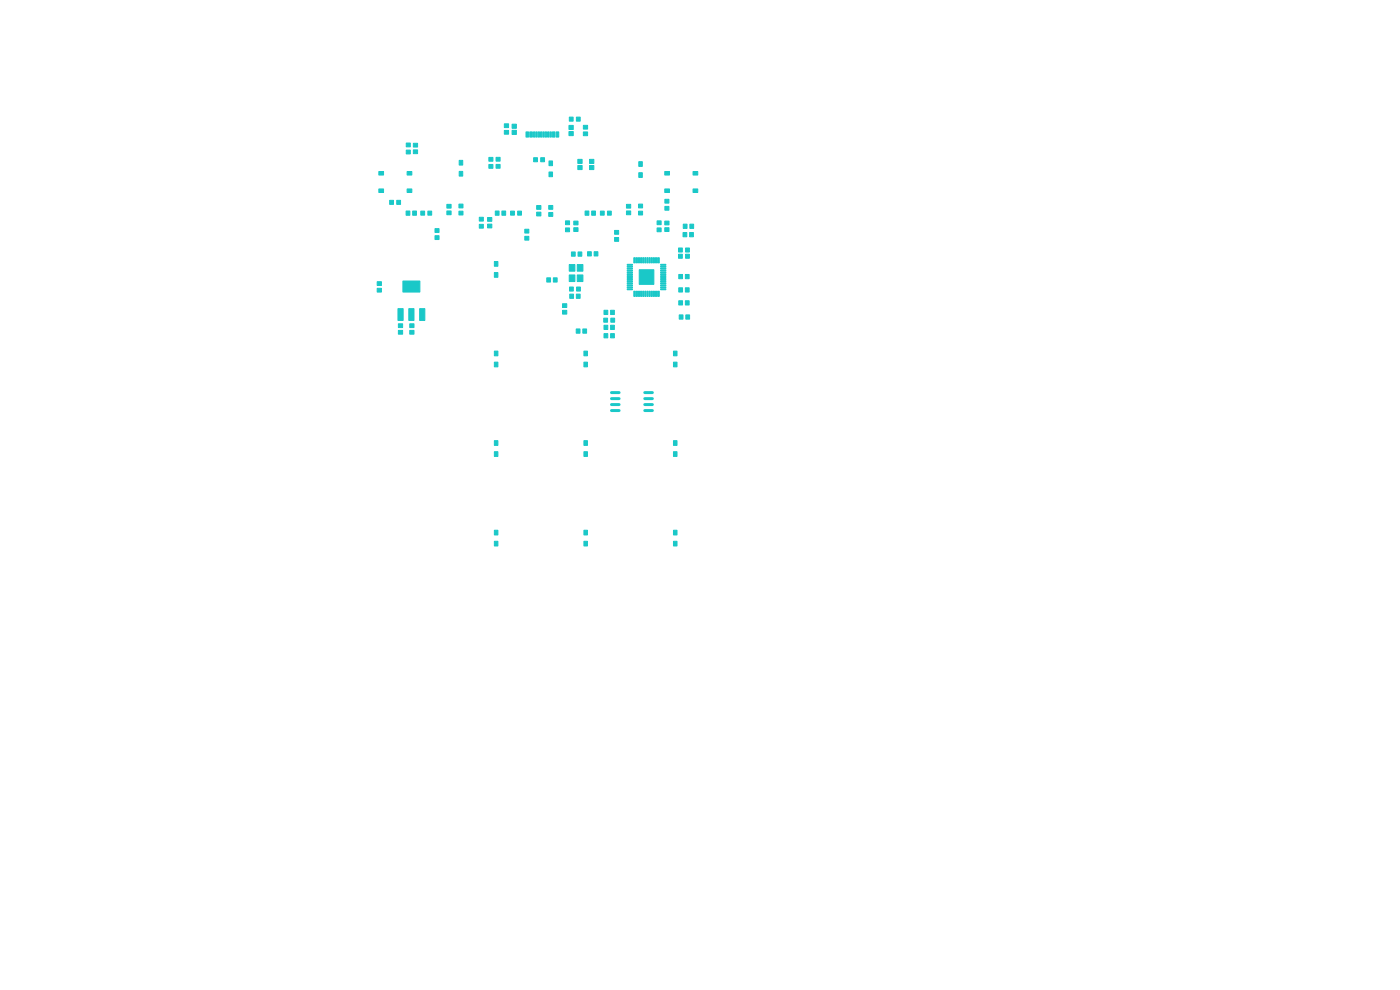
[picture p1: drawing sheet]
<svg xmlns="http://www.w3.org/2000/svg" width="297mm" height="210mm" viewBox="0 0 297 210" stroke-linecap="round" stroke-linejoin="round" font-family="sans-serif">
<g fill="#1ac8c8" stroke="#1ac8c8" stroke-width=".21">
<path d="M122.6 53.4h.8v.9h-.8z"/>
<path d="M121.2 53.4h.8v.9h-.8z"/>
<path d="M130.4 48.9h.8v.8h-.8z"/>
<path d="M130.4 50.4h.8v.8h-.8z"/>
<path d="M107 26.3h.9v.8h-.9z"/>
<path d="M107 27.7h.9v.8h-.9z"/>
<path d="M94.8 44.8h.9v.8h-.9z"/>
<path d="M94.8 43.4h.9v.8h-.9z"/>
<path d="M121.7 46.9h.9v.8h-.9z"/>
<path d="M121.7 48.3h.9v.8h-.9z"/>
<path d="M144.9 49.3h.8v.9h-.8z"/>
<path d="M146.3 49.3h.8v.9h-.8z"/>
<path d="M139.7 61.8h.2v1.1h-.2z"/>
<path d="M139.3 61.8h.2v1.1h-.2z"/>
<path d="M138.9 61.8h.2v1.1h-.2z"/>
<path d="M138.5 61.8h.2v1.1h-.2z"/>
<path d="M138.1 61.8h.2v1.1h-.2z"/>
<path d="M137.7 61.8h.2v1.1h-.2z"/>
<path d="M137.3 61.8h.2v1.1h-.2z"/>
<path d="M136.9 61.8h.2v1.1h-.2z"/>
<path d="M136.5 61.8h.2v1.1h-.2z"/>
<path d="M136.1 61.8h.2v1.1h-.2z"/>
<path d="M135.7 61.8h.2v1.1h-.2z"/>
<path d="M135.3 61.8h.2v1.1h-.2z"/>
<path d="M134.9 61.8h.2v1.1h-.2z"/>
<path d="M134.5 61.8h.2v1.1h-.2z"/>
<path d="M133.1 61.3h1.1v.2h-1.1z"/>
<path d="M133.1 60.9h1.1v.2h-1.1z"/>
<path d="M133.1 60.5h1.1v.2h-1.1z"/>
<path d="M133.1 60.1h1.1v.2h-1.1z"/>
<path d="M133.1 59.7h1.1v.2h-1.1z"/>
<path d="M133.1 59.3h1.1v.2h-1.1z"/>
<path d="M133.1 58.9h1.1v.2h-1.1z"/>
<path d="M133.1 58.5h1.1v.2h-1.1z"/>
<path d="M133.1 58.1h1.1v.2h-1.1z"/>
<path d="M133.1 57.7h1.1v.2h-1.1z"/>
<path d="M133.1 57.3h1.1v.2h-1.1z"/>
<path d="M133.1 56.9h1.1v.2h-1.1z"/>
<path d="M133.1 56.5h1.1v.2h-1.1z"/>
<path d="M133.1 56.1h1.1v.2h-1.1z"/>
<path d="M134.5 54.7h.2v1.1h-.2z"/>
<path d="M134.9 54.7h.2v1.1h-.2z"/>
<path d="M135.3 54.7h.2v1.1h-.2z"/>
<path d="M135.7 54.7h.2v1.1h-.2z"/>
<path d="M136.1 54.7h.2v1.1h-.2z"/>
<path d="M136.5 54.7h.2v1.1h-.2z"/>
<path d="M136.9 54.7h.2v1.1h-.2z"/>
<path d="M137.3 54.7h.2v1.1h-.2z"/>
<path d="M137.7 54.7h.2v1.1h-.2z"/>
<path d="M138.1 54.7h.2v1.1h-.2z"/>
<path d="M138.5 54.7h.2v1.1h-.2z"/>
<path d="M138.9 54.7h.2v1.1h-.2z"/>
<path d="M139.3 54.7h.2v1.1h-.2z"/>
<path d="M139.7 54.7h.2v1.1h-.2z"/>
<path d="M140.2 56.1h1.1v.2h-1.1z"/>
<path d="M140.2 56.5h1.1v.2h-1.1z"/>
<path d="M140.2 56.9h1.1v.2h-1.1z"/>
<path d="M140.2 57.3h1.1v.2h-1.1z"/>
<path d="M140.2 57.7h1.1v.2h-1.1z"/>
<path d="M140.2 58.1h1.1v.2h-1.1z"/>
<path d="M140.2 58.5h1.1v.2h-1.1z"/>
<path d="M140.2 58.9h1.1v.2h-1.1z"/>
<path d="M140.2 59.3h1.1v.2h-1.1z"/>
<path d="M140.2 59.7h1.1v.2h-1.1z"/>
<path d="M140.2 60.1h1.1v.2h-1.1z"/>
<path d="M140.2 60.5h1.1v.2h-1.1z"/>
<path d="M140.2 60.9h1.1v.2h-1.1z"/>
<path d="M140.2 61.3h1.1v.2h-1.1z"/>
<path d="M135.6 57.2h3.1v3.1h-3.1z"/>
<path d="M145.4 58.2h.8v.9h-.8z"/>
<path d="M144 58.2h.8v.9h-.8z"/>
<path d="M104.9 114.8h.7v1h-.7z"/>
<path d="M104.9 112.5h.7v1h-.7z"/>
<path d="M122.6 35.1h.9v.9h-.9z"/>
<path d="M122.6 33.8h.9v.9h-.9z"/>
<path d="M120.8 60.9h.8v.8h-.8z"/>
<path d="M122.3 60.9h.8v.8h-.8z"/>
<path d="M128.1 65.8h.8v.9h-.8z"/>
<path d="M129.5 65.8h.8v.9h-.8z"/>
<path d="M89 65.5h1.1v2.5h-1.1z"/>
<path d="M86.7 65.5h1.1v2.5h-1.1z"/>
<path d="M84.4 65.5h1.1v2.5h-1.1z"/>
<path d="M85.5 59.6h3.6v2.4h-3.6z"/>
<path d="M87.7 30.4h.9v.8h-.9z"/>
<path d="M87.7 31.8h.9v.8h-.9z"/>
<path d="M145.4 52.6h.9v.9h-.9z"/>
<path d="M143.9 52.6h.9v.9h-.9z"/>
<path d="M86.1 44.8h.8v.9h-.8z"/>
<path d="M87.5 44.8h.8v.9h-.8z"/>
<path d="M123.9 95.8h.7v1h-.7z"/>
<path d="M123.9 93.5h.7v1h-.7z"/>
<path d="M135.5 44.8h.8v.8h-.8z"/>
<path d="M135.5 43.3h.8v.8h-.8z"/>
<path d="M86.2 30.3h.8v.9h-.8z"/>
<path d="M86.2 31.8h.8v.9h-.8z"/>
<path d="M114.7 33.5h.8v.8h-.8z"/>
<path d="M113.2 33.5h.8v.8h-.8z"/>
<path d="M124.1 44.8h.8v.9h-.8z"/>
<path d="M125.5 44.8h.8v.9h-.8z"/>
<path d="M141 42.3h.9v.8h-.9z"/>
<path d="M141 43.8h.9v.8h-.9z"/>
<path d="M145.4 53.9h.9v.9h-.9z"/>
<path d="M143.9 53.9h.9v.9h-.9z"/>
<path d="M86.4 36.4h1v.7h-1z"/>
<path d="M80.4 36.4h1v.7h-1z"/>
<path d="M86.4 40.1h1v.7h-1z"/>
<path d="M80.4 40.1h1v.7h-1z"/>
<path d="M105.2 33.4h.9v.8h-.9z"/>
<path d="M105.2 34.9h.9v.8h-.9z"/>
<path d="M132.9 44.8h.9v.8h-.9z"/>
<path d="M132.9 43.4h.9v.8h-.9z"/>
<path d="M92.3 48.5h.8v.8h-.8z"/>
<path d="M92.3 50h.8v.8h-.8z"/>
<path d="M111.3 48.6h.9v.8h-.9z"/>
<path d="M111.3 50.1h.9v.8h-.9z"/>
<path d="M124.6 53.4h.8v.9h-.8z"/>
<path d="M126 53.4h.8v.9h-.8z"/>
<path d="M145.4 63.8h.8v.9h-.8z"/>
<path d="M144 63.8h.8v.9h-.8z"/>
<path d="M116.5 36.5h.7v1h-.7z"/>
<path d="M116.5 34.1h.7v1h-.7z"/>
<path d="M135.5 36.6h.8v1h-.8z"/>
<path d="M135.5 34.3h.8v1h-.8z"/>
<path d="M142.9 76.8h.7v1h-.7z"/>
<path d="M142.9 74.5h.7v1h-.7z"/>
<path d="M120.9 62.4h.8v.9h-.8z"/>
<path d="M122.3 62.4h.8v.9h-.8z"/>
<path d="M129.6 67.5h.8v.8h-.8z"/>
<path d="M128.1 67.5h.8v.8h-.8z"/>
<path d="M123.9 114.8h.7v1h-.7z"/>
<path d="M123.9 112.5h.7v1h-.7z"/>
<path d="M103.4 46.1h.9v.8h-.9z"/>
<path d="M103.4 47.5h.9v.8h-.9z"/>
<path d="M108.3 44.8h.8v.8h-.8z"/>
<path d="M109.8 44.8h.8v.8h-.8z"/>
<path d="M97.4 36.4h.8v1h-.8z"/>
<path d="M97.4 34h.8v1h-.8z"/>
<path d="M122.5 56.1h1.2v1.4h-1.2z"/>
<path d="M122.5 58.3h1.2v1.4h-1.2z"/>
<path d="M120.8 58.3h1.2v1.4h-1.2z"/>
<path d="M120.8 56.1h1.2v1.4h-1.2z"/>
<path d="M113.9 45h.8v.8h-.8z"/>
<path d="M113.9 43.6h.8v.8h-.8z"/>
<path d="M129.5 70.8h.8v.9h-.8z"/>
<path d="M128.1 70.8h.8v.9h-.8z"/>
<path d="M120.7 26.6h.9v.9h-.9z"/>
<path d="M120.7 27.9h.9v.9h-.9z"/>
<path d="M119.3 65.8h.9v.8h-.9z"/>
<path d="M119.3 64.4h.9v.8h-.9z"/>
<path d="M125.1 35.1h.9v.9h-.9z"/>
<path d="M125.1 33.8h.9v.9h-.9z"/>
<path d="M103.7 33.4h.9v.8h-.9z"/>
<path d="M103.7 34.9h.9v.8h-.9z"/>
<path d="M108.6 26.3h.9v.9h-.9z"/>
<path d="M108.6 27.6h.9v.9h-.9z"/>
<path d="M122.2 69.8h.8v.9h-.8z"/>
<path d="M123.6 69.8h.8v.9h-.8z"/>
<path d="M120.8 24.8h.8v.9h-.8z"/>
<path d="M122.3 24.8h.8v.9h-.8z"/>
<path d="M142.9 95.8h.7v1h-.7z"/>
<path d="M142.9 93.5h.7v1h-.7z"/>
<path d="M123.9 76.8h.7v1h-.7z"/>
<path d="M123.9 74.5h.7v1h-.7z"/>
<path d="M116.4 45.1h.9v.8h-.9z"/>
<path d="M116.4 43.6h.9v.8h-.9z"/>
<path d="M105.1 44.8h.8v.9h-.8z"/>
<path d="M106.5 44.8h.8v.9h-.8z"/>
<path d="M145.5 66.8h.8v.9h-.8z"/>
<path d="M144.1 66.8h.8v.9h-.8z"/>
<path d="M129.5 69h.8v.9h-.8z"/>
<path d="M128.1 69h.8v.9h-.8z"/>
<path d="M86.9 70.1h.9v.8h-.9z"/>
<path d="M86.9 68.7h.9v.8h-.9z"/>
<path d="M142.9 114.8h.7v1h-.7z"/>
<path d="M142.9 112.5h.7v1h-.7z"/>
<path d="M97.4 44.8h.8v.8h-.8z"/>
<path d="M97.4 43.3h.8v.8h-.8z"/>
<path d="M104.9 95.8h.7v1h-.7z"/>
<path d="M104.9 93.5h.7v1h-.7z"/>
<path d="M82.7 42.5h.8v.9h-.8z"/>
<path d="M84.2 42.5h.8v.9h-.8z"/>
<path d="M123.8 26.6h.9v.8h-.9z"/>
<path d="M123.8 28h.9v.8h-.9z"/>
<path d="M127.4 44.8h.8v.8h-.8z"/>
<path d="M128.9 44.8h.8v.8h-.8z"/>
<path d="M120 48.4h.8v.8h-.8z"/>
<path d="M120 46.9h.8v.8h-.8z"/>
<path d="M104.9 76.8h.7v1h-.7z"/>
<path d="M104.9 74.5h.7v1h-.7z"/>
<path d="M141 46.9h.9v.8h-.9z"/>
<path d="M141 48.3h.9v.8h-.9z"/>
<path d="M145.4 61.1h.8v.9h-.8z"/>
<path d="M144 61.1h.8v.9h-.8z"/>
<path d="M144.9 47.6h.8v.9h-.8z"/>
<path d="M146.3 47.6h.8v.9h-.8z"/>
<path d="M84.5 70.1h.9v.8h-.9z"/>
<path d="M84.5 68.7h.9v.8h-.9z"/>
<path d="M80 61.2h.9v.8h-.9z"/>
<path d="M80 59.8h.9v.8h-.9z"/>
<path d="M117.4 58.9h.8v.9h-.8z"/>
<path d="M116 58.9h.8v.9h-.8z"/>
<path d="M139.4 48.4h.9v.8h-.9z"/>
<path d="M139.4 46.9h.9v.8h-.9z"/>
<path d="M111.6 28h.5v1.1h-.5z"/>
<path d="M112.4 28h.5v1.1h-.5z"/>
<path d="M113.2 28h.3v1.1h-.3z"/>
<path d="M113.7 28h.3v1.1h-.3z"/>
<path d="M114.2 28h.3v1.1h-.3z"/>
<path d="M114.7 28h.3v1.1h-.3z"/>
<path d="M115.2 28h.3v1.1h-.3z"/>
<path d="M115.7 28h.3v1.1h-.3z"/>
<path d="M116.2 28h.3v1.1h-.3z"/>
<path d="M116.7 28h.3v1.1h-.3z"/>
<path d="M117.2 28h.5v1.1h-.5z"/>
<path d="M118 28h.5v1.1h-.5z"/>
<path d="M101.7 47.6h.8v.8h-.8z"/>
<path d="M101.7 46.1h.8v.8h-.8z"/>
<path d="M147 36.4h1v.7h-1z"/>
<path d="M141 36.4h1v.7h-1z"/>
<path d="M147 40.1h1v.7h-1z"/>
<path d="M141 40.1h1v.7h-1z"/>
<path d="M104.9 57.8h.7v1h-.7z"/>
<path d="M104.9 55.5h.7v1h-.7z"/>
<path d="M89.3 44.8h.8v.8h-.8z"/>
<path d="M90.8 44.8h.8v.8h-.8z"/>
</g>
<path d="M129.7 83.3h1.6M129.7 84.6h1.6M129.7 85.8h1.6M129.7 87.1h1.6M136.8 83.3h1.6M136.8 84.6h1.6M136.8 85.8h1.6M136.8 87.1h1.6" fill="none" stroke="#1ac8c8" stroke-width=".63"/>
</svg>
